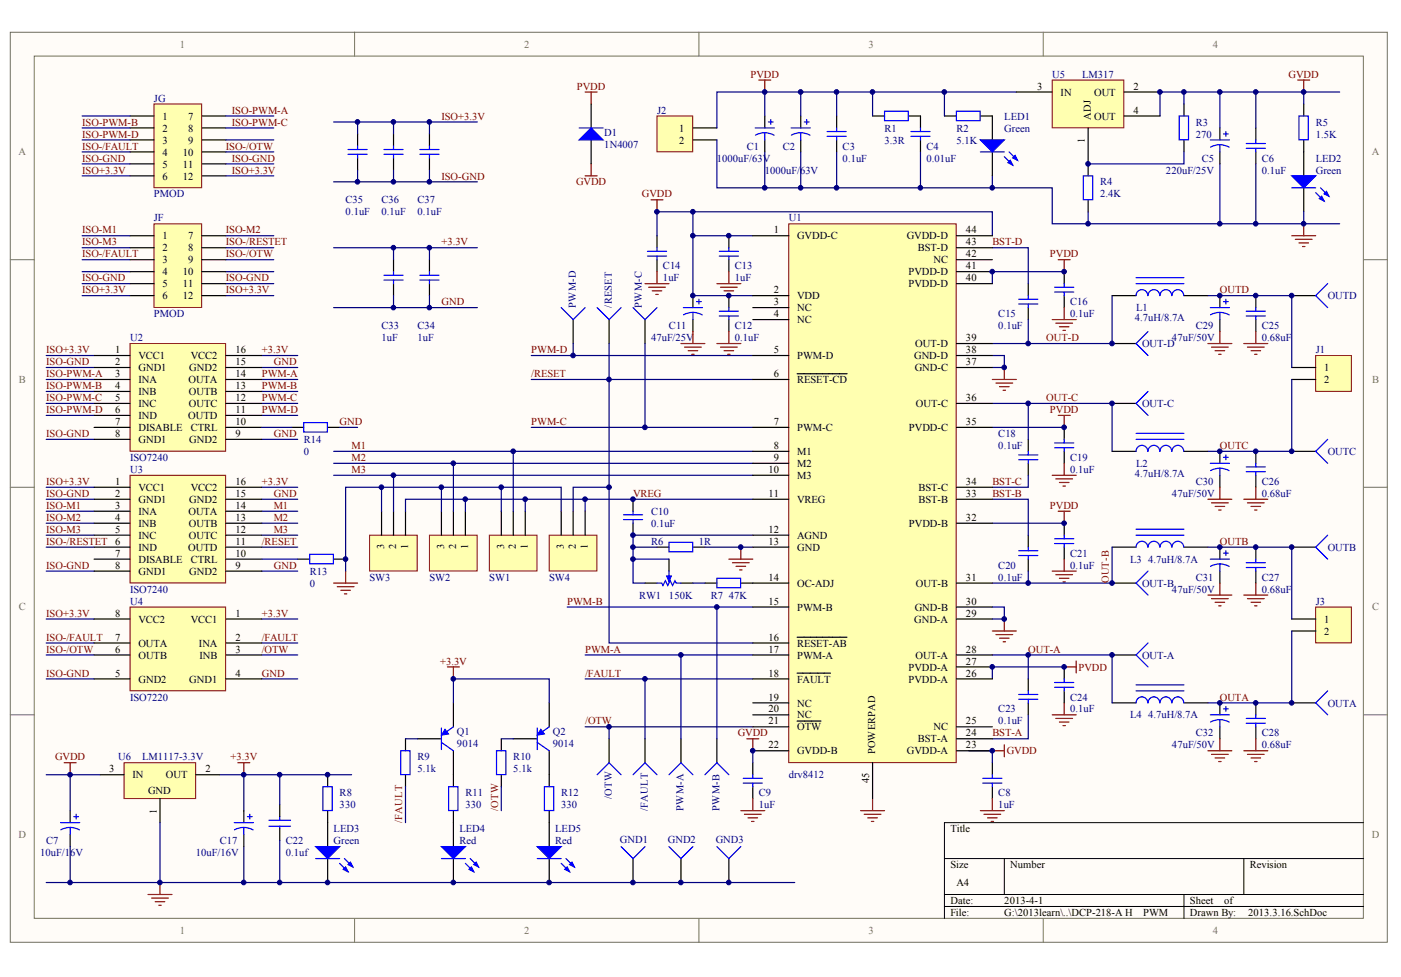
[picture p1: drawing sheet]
<svg xmlns="http://www.w3.org/2000/svg" width="287mm" height="200mm" viewBox="0 0 287 200" stroke-linecap="round" stroke-linejoin="round" font-family="sans-serif">
<defs><g id="words">
<g font-size="2.2" fill="#716f64">
<text x="36.8" y="9.8">1</text>
<text x="107.3" y="9.8">2</text>
<text x="177.8" y="9.8">3</text>
<text x="248.3" y="9.8">4</text>
<text x="3.8" y="31.8">A</text>
<text x="280.8" y="31.8">A</text>
<text x="3.8" y="78.4">B</text>
<text x="280.9" y="78.4">B</text>
<text x="3.8" y="125">C</text>
<text x="280.9" y="125">C</text>
<text x="3.8" y="171.6">D</text>
<text x="280.8" y="171.6">D</text>
<text x="36.8" y="191.2">1</text>
<text x="107.3" y="191.2">2</text>
<text x="177.8" y="191.2">3</text>
<text x="248.3" y="191.2">4</text>
</g>
<g font-size="2.2" fill="#800000">
<text x="153.6" y="15.9">PVDD</text>
<text x="263.8" y="15.9">GVDD</text>
<text x="47.5" y="23.3">ISO-PWM-A</text>
<text x="118.1" y="18.4">PVDD</text>
<text x="16.8" y="25.7">ISO-PWM-B</text>
<text x="16.8" y="28.2">ISO-PWM-D</text>
<text x="47.5" y="25.7">ISO-PWM-C</text>
<text x="90.4" y="24.5">ISO+3.3V</text>
<text x="16.8" y="35.5">ISO+3.3V</text>
<text x="16.8" y="33.1">ISO-GND</text>
<text x="16.8" y="30.6">ISO-/FAULT</text>
<text x="46.2" y="30.6">ISO-/OTW</text>
<text x="47.5" y="35.5">ISO+3.3V</text>
<text x="47.5" y="33.1">ISO-GND</text>
<text x="90.4" y="36.7">ISO-GND</text>
<text x="117.9" y="37.9">GVDD</text>
<text x="131.4" y="40.4">GVDD</text>
<text x="16.8" y="47.8">ISO-M1</text>
<text x="46.2" y="47.8">ISO-M2</text>
<text x="16.8" y="52.7">ISO-/FAULT</text>
<text x="16.8" y="50.2">ISO-M3</text>
<text x="46.2" y="52.7">ISO-/OTW</text>
<text x="46.2" y="50.2">ISO-/RESTET</text>
<text x="90.4" y="50.2">+3.3V</text>
<text x="203.1" y="50.2">BST-D</text>
<text x="214.9" y="52.7">PVDD</text>
<text x="16.8" y="57.6">ISO-GND</text>
<text x="46.2" y="57.6">ISO-GND</text>
<text x="16.8" y="60">ISO+3.3V</text>
<text x="46.2" y="60">ISO+3.3V</text>
<text x="90.4" y="62.5">GND</text>
<text x="249.7" y="60">OUTD</text>
<text x="214.2" y="69.9">OUT-D</text>
<text x="9.5" y="77.2">ISO-PWM-A</text>
<text x="9.5" y="74.8">ISO-GND</text>
<text x="9.5" y="72.3">ISO+3.3V</text>
<text x="53.6" y="77.2">PWM-A</text>
<text x="53.6" y="72.3">+3.3V</text>
<text x="56" y="74.8">GND</text>
<text x="108.8" y="72.3">PWM-D</text>
<text x="108.8" y="77.2">/RESET</text>
<text x="9.5" y="79.7">ISO-PWM-B</text>
<text x="9.5" y="82.1">ISO-PWM-C</text>
<text x="53.6" y="79.7">PWM-B</text>
<text x="53.6" y="82.1">PWM-C</text>
<text x="214.2" y="82.1">OUT-C</text>
<text x="9.5" y="84.6">ISO-PWM-D</text>
<text x="9.5" y="89.5">ISO-GND</text>
<text x="53.6" y="84.6">PWM-D</text>
<text x="56" y="89.5">GND</text>
<text x="69.5" y="87">GND</text>
<text x="108.8" y="87">PWM-C</text>
<text x="214.9" y="84.6">PVDD</text>
<text x="72" y="91.9">M1</text>
<text x="72" y="94.4">M2</text>
<text x="249.7" y="91.9">OUTC</text>
<text x="9.5" y="99.3">ISO+3.3V</text>
<text x="9.5" y="101.7">ISO-GND</text>
<text x="53.6" y="99.3">+3.3V</text>
<text x="56" y="101.7">GND</text>
<text x="72" y="96.8">M3</text>
<text x="129.6" y="101.7">VREG</text>
<text x="203.1" y="99.3">BST-C</text>
<text x="203.1" y="101.7">BST-B</text>
<text x="9.5" y="104.2">ISO-M1</text>
<text x="9.5" y="106.6">ISO-M2</text>
<text x="56" y="104.2">M1</text>
<text x="56" y="106.6">M2</text>
<text x="214.9" y="104.2">PVDD</text>
<text x="9.5" y="109.1">ISO-M3</text>
<text x="9.5" y="111.5">ISO-/RESTET 6</text>
<text x="53.6" y="111.5">/RESET</text>
<text x="56" y="109.1">M3</text>
<text x="249.7" y="111.5">OUTB</text>
<text x="9.5" y="116.4">ISO-GND</text>
<text x="56" y="116.4">GND</text>
<text x="116.1" y="123.8">PWM-B</text>
<text x="9.5" y="126.3">ISO+3.3V</text>
<text x="9.5" y="131.2">ISO-/FAULT</text>
<text x="53.6" y="131.2">/FAULT</text>
<text x="53.6" y="126.3">+3.3V</text>
<text x="9.5" y="133.6">ISO-/OTW</text>
<text x="53.6" y="133.6">/OTW</text>
<text x="90.1" y="136.1">+3.3V</text>
<text x="119.8" y="133.6">PWM-A</text>
<text x="210.5" y="133.6">OUT-A</text>
<text x="220.8" y="137.3">PVDD</text>
<text x="9.5" y="138.5">ISO-GND</text>
<text x="53.6" y="138.5">GND</text>
<text x="119.8" y="138.5">/FAULT</text>
<text x="249.7" y="143.4">OUTA</text>
<text x="119.8" y="148.3">/OTW</text>
<text x="11.3" y="155.7">GVDD</text>
<text x="47.2" y="155.7">+3.3V</text>
<text x="151" y="150.8">GVDD</text>
<text x="203.1" y="150.8">BST-A</text>
<text x="206.1" y="154.5">GVDD</text>
</g>
<g font-size="2.2" fill="#000080">
<text x="215.4" y="15.9">U5</text>
<text x="221.5" y="15.9">LM317</text>
<text x="31.5" y="20.8">JG</text>
<text x="134.5" y="23.3">J2</text>
<text x="123.7" y="27.9">D1</text>
<text x="181.1" y="29.4">3.3R</text>
<text x="181.1" y="26.9">R1</text>
<text x="195.8" y="29.4">5.1K</text>
<text x="195.8" y="26.9">R2</text>
<text x="205.6" y="26.9">Green</text>
<text x="205.6" y="24.5">LED1</text>
<text x="244.8" y="28.2">270</text>
<text x="244.8" y="25.7">R3</text>
<text x="269.3" y="28.2">1.5K</text>
<text x="269.3" y="25.7">R5</text>
<text x="123.7" y="30.4">1N4007</text>
<text x="146.8" y="33.1">1000uF/63V</text>
<text x="152.9" y="30.6">C1</text>
<text x="156.6" y="35.5">1000uF/63V</text>
<text x="160.2" y="30.6">C2</text>
<text x="172.5" y="33.1">0.1uF</text>
<text x="172.5" y="30.6">C3</text>
<text x="189.7" y="33.1">0.01uF</text>
<text x="189.7" y="30.6">C4</text>
<text x="238.7" y="35.5">220uF/25V</text>
<text x="246.1" y="33.1">C5</text>
<text x="258.3" y="35.5">0.1uF</text>
<text x="258.3" y="33.1">C6</text>
<text x="269.3" y="35.5">Green</text>
<text x="269.3" y="33.1">LED2</text>
<text x="31.5" y="40.4">PMOD</text>
<text x="70.8" y="41.7">C35</text>
<text x="78.1" y="41.7">C36</text>
<text x="85.5" y="41.7">C37</text>
<text x="225.2" y="40.4">2.4K</text>
<text x="225.2" y="38">R4</text>
<text x="31.5" y="45.3">JF</text>
<text x="70.8" y="44.1">0.1uF</text>
<text x="78.1" y="44.1">0.1uF</text>
<text x="85.5" y="44.1">0.1uF</text>
<text x="161.5" y="45.3">U1</text>
<text x="135.7" y="57.6">1uF</text>
<text x="135.7" y="55.1">C14</text>
<text x="150.4" y="57.6">1uF</text>
<text x="150.4" y="55.1">C13</text>
<text x="31.5" y="65">PMOD</text>
<text x="204.4" y="65">C15</text>
<text x="219.1" y="65">0.1uF</text>
<text x="219.1" y="62.5">C16</text>
<text x="232.3" y="65.7">4.7uH/8.7A</text>
<text x="232.6" y="63.7">L1</text>
<text x="271.8" y="61.3">OUTD</text>
<text x="26.6" y="69.9">U2</text>
<text x="78.1" y="69.9">1uF</text>
<text x="78.1" y="67.4">C33</text>
<text x="85.5" y="69.9">1uF</text>
<text x="85.5" y="67.4">C34</text>
<text x="133.3" y="69.9">47uF/25V</text>
<text x="137" y="67.4">C11</text>
<text x="150.4" y="69.9">0.1uF</text>
<text x="150.4" y="67.4">C12</text>
<text x="204.4" y="67.4">0.1uF</text>
<text x="233.8" y="71.1">OUT-D</text>
<text x="239.9" y="69.9">47uF/50V</text>
<text x="244.8" y="67.4">C29</text>
<text x="258.3" y="69.9">0.68uF</text>
<text x="258.3" y="67.4">C25</text>
<text x="269.3" y="72.3">J1</text>
<text x="233.8" y="83.3">OUT-C</text>
<text x="204.4" y="89.5">C18</text>
<text x="26.6" y="94.4">ISO7240</text>
<text x="62.2" y="93.2">0</text>
<text x="62.2" y="90.7">R14</text>
<text x="204.4" y="91.9">0.1uF</text>
<text x="219.1" y="94.4">C19</text>
<text x="232.6" y="95.6">L2</text>
<text x="271.8" y="93.2">OUTC</text>
<text x="26.6" y="96.8">U3</text>
<text x="219.1" y="96.8">0.1uF</text>
<text x="232.3" y="97.6">4.7uH/8.7A</text>
<text x="239.9" y="101.7">47uF/50V</text>
<text x="244.8" y="99.3">C30</text>
<text x="258.3" y="101.7">0.68uF</text>
<text x="258.3" y="99.3">C26</text>
<text x="133.3" y="107.9">0.1uF</text>
<text x="133.3" y="105.4">C10</text>
<text x="133.3" y="111.5">R6</text>
<text x="143.1" y="111.5">1R</text>
<text x="219.1" y="114">C21</text>
<text x="271.8" y="112.8">OUTB</text>
<text x="63.4" y="117.7">R13</text>
<text x="75.7" y="118.9">SW3</text>
<text x="87.9" y="118.9">SW2</text>
<text x="100.2" y="118.9">SW1</text>
<text x="112.4" y="118.9">SW4</text>
<text x="204.4" y="118.9">0.1uF</text>
<text x="204.4" y="116.4">C20</text>
<text x="219.1" y="116.4">0.1uF</text>
<text x="231.3" y="115.2">L3</text>
<text x="235" y="115.2">4.7uH/8.7A</text>
<text x="244.8" y="118.9">C31</text>
<text x="258.3" y="118.9">C27</text>
<text x="26.6" y="121.4">ISO7240</text>
<text x="26.6" y="123.8">U4</text>
<text x="63.4" y="120.1">0</text>
<text x="130.8" y="122.6">RW1</text>
<text x="137" y="122.6">150K</text>
<text x="145.5" y="122.6">R7</text>
<text x="149.2" y="122.6">47K</text>
<text x="233.8" y="120.1">OUT-B</text>
<text x="239.9" y="121.4">47uF/50V</text>
<text x="258.3" y="121.4">0.68uF</text>
<text x="269.3" y="123.8">J3</text>
<text x="233.8" y="134.8">OUT-A</text>
<text x="26.6" y="143.4">ISO7220</text>
<text x="219.1" y="143.4">C24</text>
<text x="204.4" y="148.3">0.1uF</text>
<text x="204.4" y="145.9">C23</text>
<text x="219.1" y="145.9">0.1uF</text>
<text x="231.3" y="147.1">L4</text>
<text x="235" y="147.1">4.7uH/8.7A</text>
<text x="271.8" y="144.6">OUTA</text>
<text x="24.2" y="155.7">U6</text>
<text x="29.1" y="155.7">LM1117-3.3V</text>
<text x="85.5" y="155.7">R9</text>
<text x="93.6" y="150.5">Q1</text>
<text x="93.6" y="153">9014</text>
<text x="105.1" y="155.7">R10</text>
<text x="113.2" y="150.5">Q2</text>
<text x="113.2" y="153">9014</text>
<text x="239.9" y="153.2">47uF/50V</text>
<text x="244.8" y="150.8">C32</text>
<text x="258.3" y="153.2">0.68uF</text>
<text x="258.3" y="150.8">C28</text>
<text x="85.5" y="158.1">5.1k</text>
<text x="105.1" y="158.1">5.1k</text>
<text x="161.5" y="159.4">drv8412</text>
<text x="69.5" y="165.5">330</text>
<text x="69.5" y="163">R8</text>
<text x="95.3" y="165.5">330</text>
<text x="95.3" y="163">R11</text>
<text x="114.9" y="165.5">330</text>
<text x="114.9" y="163">R12</text>
<text x="155.3" y="165.5">1uF</text>
<text x="155.3" y="163">C9</text>
<text x="204.4" y="165.5">1uF</text>
<text x="204.4" y="163">C8</text>
<text x="9.5" y="172.8">C7</text>
<text x="45" y="172.8">C17</text>
<text x="58.5" y="172.8">C22</text>
<text x="68.3" y="172.8">Green</text>
<text x="68.3" y="170.4">LED3</text>
<text x="94" y="172.8">Red</text>
<text x="94" y="170.4">LED4</text>
<text x="113.7" y="172.8">Red</text>
<text x="113.7" y="170.4">LED5</text>
<text x="126.9" y="172.6">GND1</text>
<text x="136.7" y="172.6">GND2</text>
<text x="146.5" y="172.6">GND3</text>
<text x="8.2" y="175.3">10uF/16V</text>
<text x="40.1" y="175.3">10uF/16V</text>
<text x="58.5" y="175.3">0.1uf</text>
</g>
<g font-size="2.2">
<text x="212.3" y="18.4">3</text>
<text x="217.1" y="19.6">IN</text>
<text x="224" y="19.6">OUT</text>
<text x="232.1" y="18.4">2</text>
<text x="232.1" y="23.3">4</text>
<text x="33.2" y="24.5">1</text>
<text x="33.2" y="26.9">2</text>
<text x="33.2" y="29.4">3</text>
<text x="38.5" y="24.5">7</text>
<text x="38.5" y="26.9">8</text>
<text x="38.5" y="29.4">9</text>
<text x="139" y="29.4">2</text>
<text x="139" y="26.9">1</text>
<text x="224" y="24.5">OUT</text>
<text x="33.2" y="31.8">4</text>
<text x="33.2" y="34.3">5</text>
<text x="37.4" y="31.8">10</text>
<text x="37.4" y="34.3">11</text>
<text x="33.2" y="36.7">6</text>
<text x="37.4" y="36.7">12</text>
<text x="158.4" y="47.8">1</text>
<text x="197.8" y="47.8">44</text>
<text x="33.2" y="49">1</text>
<text x="33.2" y="51.5">2</text>
<text x="33.2" y="53.9">3</text>
<text x="38.5" y="49">7</text>
<text x="38.5" y="51.5">8</text>
<text x="38.5" y="53.9">9</text>
<text x="163.2" y="49">GVDD-C</text>
<text x="185.6" y="49">GVDD-D</text>
<text x="187.9" y="51.5">BST-D</text>
<text x="191.1" y="53.9">NC</text>
<text x="197.8" y="52.7">42</text>
<text x="197.8" y="50.2">43</text>
<text x="33.2" y="56.4">4</text>
<text x="33.2" y="58.8">5</text>
<text x="37.4" y="56.4">10</text>
<text x="37.4" y="58.8">11</text>
<text x="186" y="58.8">PVDD-D</text>
<text x="186" y="56.4">PVDD-D</text>
<text x="197.8" y="57.6">40</text>
<text x="197.8" y="55.1">41</text>
<text x="33.2" y="61.3">6</text>
<text x="37.4" y="61.3">12</text>
<text x="158.4" y="60">2</text>
<text x="158.4" y="62.5">3</text>
<text x="158.4" y="65">4</text>
<text x="163.2" y="61.3">VDD</text>
<text x="163.2" y="63.7">NC</text>
<text x="163.2" y="66.2">NC</text>
<text x="187.4" y="71.1">OUT-D</text>
<text x="197.8" y="69.9">39</text>
<text x="23.6" y="72.3">1</text>
<text x="23.6" y="74.8">2</text>
<text x="23.6" y="77.2">3</text>
<text x="28.3" y="73.5">VCC1</text>
<text x="28.3" y="76">GND1</text>
<text x="38.8" y="76">GND2</text>
<text x="39.1" y="73.5">VCC2</text>
<text x="48.2" y="77.2">14</text>
<text x="48.2" y="74.8">15</text>
<text x="48.2" y="72.3">16</text>
<text x="158.4" y="72.3">5</text>
<text x="158.4" y="77.2">6</text>
<text x="163.2" y="73.5">PWM-D</text>
<text x="187.1" y="73.5">GND-D</text>
<text x="187.3" y="76">GND-C</text>
<text x="197.8" y="74.8">37</text>
<text x="197.8" y="72.3">38</text>
<text x="271.1" y="76">1</text>
<text x="23.6" y="79.7">4</text>
<text x="23.6" y="82.1">5</text>
<text x="28.3" y="78.4">INA</text>
<text x="28.3" y="80.9">INB</text>
<text x="28.3" y="83.3">INC</text>
<text x="38.6" y="78.4">OUTA</text>
<text x="38.7" y="83.3">OUTC</text>
<text x="38.7" y="80.9">OUTB</text>
<text x="48.2" y="82.1">12</text>
<text x="48.2" y="79.7">13</text>
<text x="163.2" y="78.4">RESET-CD</text>
<text x="187.5" y="83.3">OUT-C</text>
<text x="197.8" y="82.1">36</text>
<text x="271.1" y="78.4">2</text>
<text x="23.6" y="84.6">6</text>
<text x="23.6" y="87">7</text>
<text x="23.6" y="89.5">8</text>
<text x="28.3" y="85.8">IND</text>
<text x="28.3" y="88.2">DISABLE</text>
<text x="38.5" y="85.8">OUTD</text>
<text x="39.1" y="88.2">CTRL</text>
<text x="48.2" y="89.5">9</text>
<text x="48.2" y="87">10</text>
<text x="48.2" y="84.6">11</text>
<text x="158.4" y="87">7</text>
<text x="163.2" y="88.2">PWM-C</text>
<text x="186.1" y="88.2">PVDD-C</text>
<text x="197.8" y="87">35</text>
<text x="28.3" y="90.7">GND1</text>
<text x="38.8" y="90.7">GND2</text>
<text x="158.4" y="91.9">8</text>
<text x="158.4" y="94.4">9</text>
<text x="163.2" y="93.2">M1</text>
<text x="163.2" y="95.6">M2</text>
<text x="23.6" y="99.3">1</text>
<text x="23.6" y="101.7">2</text>
<text x="28.3" y="100.5">VCC1</text>
<text x="39.1" y="100.5">VCC2</text>
<text x="48.2" y="101.7">15</text>
<text x="48.2" y="99.3">16</text>
<text x="157.3" y="96.8">10</text>
<text x="157.3" y="101.7">11</text>
<text x="163.2" y="98.1">M3</text>
<text x="188" y="100.5">BST-C</text>
<text x="197.8" y="101.7">33</text>
<text x="197.8" y="99.3">34</text>
<text x="23.6" y="104.2">3</text>
<text x="23.6" y="106.6">4</text>
<text x="28.3" y="103">GND1</text>
<text x="28.3" y="105.4">INA</text>
<text x="28.3" y="107.9">INB</text>
<text x="38.6" y="105.4">OUTA</text>
<text x="38.7" y="107.9">OUTB</text>
<text x="38.8" y="103">GND2</text>
<text x="48.2" y="106.6">13</text>
<text x="48.2" y="104.2">14</text>
<text x="163.2" y="103">VREG</text>
<text x="186.1" y="107.9">PVDD-B</text>
<text x="188" y="103">BST-B</text>
<text x="197.8" y="106.6">32</text>
<text x="23.6" y="109.1">5</text>
<text x="23.6" y="114">7</text>
<text x="28.3" y="110.3">INC</text>
<text x="28.3" y="112.8">IND</text>
<text x="38.5" y="112.8">OUTD</text>
<text x="38.7" y="110.3">OUTC</text>
<text x="48.2" y="114">10</text>
<text x="48.2" y="111.5">11</text>
<text x="48.2" y="109.1">12</text>
<text x="157.3" y="109.1">12</text>
<text x="157.3" y="111.5">13</text>
<text x="163.2" y="110.3">AGND</text>
<text x="163.2" y="112.8">GND</text>
<text x="23.6" y="116.4">8</text>
<text x="28.3" y="115.2">DISABLE</text>
<text x="28.3" y="117.7">GND1</text>
<text x="38.8" y="117.7">GND2</text>
<text x="39.1" y="115.2">CTRL</text>
<text x="48.2" y="116.4">9</text>
<text x="157.3" y="118.9">14</text>
<text x="197.8" y="118.9">31</text>
<text x="157.3" y="123.8">15</text>
<text x="163.2" y="120.1">OC-ADJ</text>
<text x="163.2" y="125">PWM-B</text>
<text x="187.3" y="125">GND-B</text>
<text x="187.5" y="120.1">OUT-B</text>
<text x="197.8" y="123.8">30</text>
<text x="23.6" y="131.2">7</text>
<text x="23.6" y="126.3">8</text>
<text x="28.3" y="127.5">VCC2</text>
<text x="39.1" y="127.5">VCC1</text>
<text x="48.2" y="126.3">1</text>
<text x="48.2" y="131.2">2</text>
<text x="157.3" y="131.2">16</text>
<text x="187.2" y="127.5">GND-A</text>
<text x="197.8" y="126.3">29</text>
<text x="271.1" y="129.9">2</text>
<text x="271.1" y="127.5">1</text>
<text x="23.6" y="133.6">6</text>
<text x="28.3" y="134.8">OUTB</text>
<text x="28.3" y="132.4">OUTA</text>
<text x="40.7" y="132.4">INA</text>
<text x="40.8" y="134.8">INB</text>
<text x="48.2" y="133.6">3</text>
<text x="157.3" y="133.6">17</text>
<text x="163.2" y="132.4">RESET-AB</text>
<text x="163.2" y="134.8">PWM-A</text>
<text x="186" y="137.3">PVDD-A</text>
<text x="187.4" y="134.8">OUT-A</text>
<text x="197.8" y="136.1">27</text>
<text x="197.8" y="133.6">28</text>
<text x="23.6" y="138.5">5</text>
<text x="28.3" y="139.7">GND2</text>
<text x="38.8" y="139.7">GND1</text>
<text x="48.2" y="138.5">4</text>
<text x="157.3" y="138.5">18</text>
<text x="157.3" y="143.4">19</text>
<text x="163.2" y="139.7">FAULT</text>
<text x="186" y="139.7">PVDD-A</text>
<text x="197.8" y="138.5">26</text>
<text x="157.3" y="145.9">20</text>
<text x="157.3" y="148.3">21</text>
<text x="163.2" y="144.6">NC</text>
<text x="163.2" y="147.1">NC</text>
<text x="163.2" y="149.6">OTW</text>
<text x="191.1" y="149.6">NC</text>
<text x="197.8" y="148.3">25</text>
<text x="157.3" y="153.2">22</text>
<text x="163.2" y="154.5">GVDD-B</text>
<text x="185.7" y="154.5">GVDD-A</text>
<text x="187.9" y="152">BST-A</text>
<text x="197.8" y="153.2">23</text>
<text x="197.8" y="150.8">24</text>
<text x="22.3" y="158.1">3</text>
<text x="27.1" y="159.4">IN</text>
<text x="34" y="159.4">OUT</text>
<text x="42.1" y="158.1">2</text>
<text x="30.3" y="162.5">GND</text>
<text x="194.6" y="170.3">Title</text>
<text x="194.6" y="177.7">Size</text>
<text x="206.8" y="177.7">Number</text>
<text x="255.9" y="177.7">Revision</text>
<text x="194.6" y="185.1">Date:</text>
<text x="195.8" y="181.4">A4</text>
<text x="205.6" y="185.1">2013-4-1</text>
<text x="243.6" y="185.1">Sheet</text>
<text x="250.6" y="185.1">of</text>
<text x="194.6" y="187.5">File:</text>
<text x="205.6" y="187.5">G:\2013learn\..\DCP-218-A H</text>
<text x="234" y="187.5">PWM</text>
<text x="243.6" y="187.5">Drawn By:</text>
<text x="255.5" y="187.5">2013.3.16.SchDoc</text>
</g>
<g font-size="2.1">
<text x="222.1" y="29.3" transform="rotate(-90 222.1 29.3)">1</text>
<text x="223.3" y="24.5" transform="rotate(-90 223.3 24.5)">ADJ</text>
<text x="78.7" y="112.4" transform="rotate(-90 78.7 112.4)">3</text>
<text x="81.1" y="112.4" transform="rotate(-90 81.1 112.4)">2</text>
<text x="83.6" y="112.4" transform="rotate(-90 83.6 112.4)">1</text>
<text x="90.9" y="112.4" transform="rotate(-90 90.9 112.4)">3</text>
<text x="93.4" y="112.4" transform="rotate(-90 93.4 112.4)">2</text>
<text x="95.8" y="112.4" transform="rotate(-90 95.8 112.4)">1</text>
<text x="103.2" y="112.4" transform="rotate(-90 103.2 112.4)">3</text>
<text x="105.6" y="112.4" transform="rotate(-90 105.6 112.4)">2</text>
<text x="108.1" y="112.4" transform="rotate(-90 108.1 112.4)">1</text>
<text x="115.4" y="112.4" transform="rotate(-90 115.4 112.4)">3</text>
<text x="117.9" y="112.4" transform="rotate(-90 117.9 112.4)">2</text>
<text x="120.3" y="112.4" transform="rotate(-90 120.3 112.4)">1</text>
<text x="179.2" y="154.4" transform="rotate(-90 179.2 154.4)">POWERPAD</text>
<text x="178" y="160.3" transform="rotate(-90 178 160.3)">45</text>
<text x="32.1" y="166.6" transform="rotate(-90 32.1 166.6)">1</text>
</g>
<g font-size="2.1" fill="#000080">
<text x="117.9" y="63" transform="rotate(-90 117.9 63)">PWM-D</text>
<text x="125.2" y="63" transform="rotate(-90 125.2 63)">/RESET</text>
<text x="131.4" y="63" transform="rotate(-90 131.4 63)">PWM-C</text>
<text x="125.2" y="163.5" transform="rotate(-90 125.2 163.5)">/OTW</text>
<text x="132.6" y="166" transform="rotate(-90 132.6 166)">/FAULT</text>
<text x="140" y="166" transform="rotate(-90 140 166)">PWM-A</text>
<text x="147.3" y="166" transform="rotate(-90 147.3 166)">PWM-B</text>
</g>
<g font-size="2.1" fill="#800000">
<text x="227" y="119.4" transform="rotate(-90 227 119.4)">OUT-B</text>
<text x="102" y="166" transform="rotate(-90 102 166)">/OTW</text>
<text x="82.3" y="168.4" transform="rotate(-90 82.3 168.4)">/FAULT</text>
</g>
</g></defs>
<g fill="#fffcf8" stroke="#716f64" stroke-width=".2">
<path d="M2.1 6.6h281.9v186.3h-281.9z"/>
<path d="M7 11.5h272.1v176.5h-272.1z"/>
</g>
<path d="M72.6 6.6v4.9M143.1 6.6v4.9M213.6 6.6v4.9M2.1 53.2h4.9M279.2 53.2h4.9M2.1 99.8h4.9M279.2 99.8h4.9M2.1 146.4h4.9M279.2 146.4h4.9M72.6 188v4.9M143.1 188v4.9M213.6 188v4.9" fill="none" stroke="#716f64" stroke-width=".2"/>
<path d="M193.3 175.8h85.9M205.6 175.8v7.3M254.6 175.8v7.3M279.2 168.4h-85.9v19.6M193.3 183.1h85.9M193.3 185.6h85.9M242.4 183.1v4.9" fill="none" stroke="#000" stroke-width=".2"/>
<g fill="none" stroke="#000" stroke-width=".25">
<path d="M156.6 23.7v2.5M156.6 28.6v2.5M171.3 23.7v2.5M171.3 28.6v2.5M80.6 53.2v2.4M80.6 58.1v2.4M134.5 48.3v2.4M134.5 53.2v2.4M149.2 48.3v2.4M149.2 53.2v2.4M210.5 58.1v2.4M217.9 55.6v2.5"/>
<path d="M141.9 60.5v2.5M141.9 65.4v2.5M149.2 60.5v2.5M149.2 65.4v2.5M210.5 63v2.4M217.9 60.5v2.5M227.7 70.3h4.9M227.7 60.5h4.9M242.4 60.5h4.9M249.7 60.5v2.5M249.7 65.4v2.5M257.1 60.5v2.5"/>
<path d="M257.1 65.4v2.5M264.4 60.5h4.9M210.5 90v2.4M210.5 94.9v2.4M217.9 87.5v2.5M217.9 92.4v2.5M227.7 92.4h4.9M227.7 82.6h4.9M242.4 92.4h4.9M249.7 92.4v2.5M249.7 97.3v2.5M257.1 92.4v2.5"/>
<path d="M257.1 97.3v2.5M264.4 92.4h4.9M129.6 102.2v2.5M129.6 107.1v2.5M210.5 109.6v2.4M210.5 114.5v2.4M217.9 107.1v2.5M217.9 112v2.5M210.5 139v2.4M217.9 136.5v2.5M154.1 156.2v2.4M203.1 156.2v2.4"/>
<path d="M210.5 143.9v2.5M217.9 141.4v2.5M154.1 161.1v2.4M203.1 161.1v2.4"/>
</g>
<g fill="none" stroke="#00f" stroke-width=".25">
<path d="M154.6 26.2h3.9M156.6 27.2l1.1 .2 .8 .3M156.6 27.2l-1.2 .2-.7 .3M156.6 27.2v1.4M157.3 25h1M157.8 24.5v1M169.3 26.9h3.9M169.3 27.9h3.9M171.3 26.2v.7M171.3 27.9v.7M78.6 56.4h3.9M78.6 57.3h3.9"/>
<path d="M80.6 55.6v.8M80.6 57.3v.8M132.5 51.5h4M132.5 52.4h4M134.5 50.7v.8M134.5 52.4v.8M147.2 51.5h4M147.2 52.4h4M149.2 50.7v.8M149.2 52.4v.8M215.9 58.8h3.9M215.9 59.8h3.9"/>
<path d="M217.9 58.1v.7M217.9 59.8v.7M232.6 58.1h9.8M232.6 56.8h9.8M271.8 58.1l-2.5 2.4 2.5 2.5M139.9 63h3.9M141.9 64l1.1 .1 .8 .4M141.9 64h-.8l-1.2 .4M141.9 64v1.4M142.6 61.8h1M143.1 61.3v.9M147.2 63.7h4"/>
<path d="M147.2 64.7h4M149.2 63v.7M149.2 64.7v.7M208.5 61.3h4M208.5 62.2h4M210.5 60.5v.8M210.5 62.2v.8M235 60.5a1.2 1.2 0 0 0-1.2-1.2 1.2 1.2 0 0 0-1.2 1.2M235 67.9l-2.4 2.4 2.4 2.5M237.4 60.5a1.2 1.2 0 0 0-1.2-1.2 1.2 1.2 0 0 0-1.2 1.2M239.9 60.5a1.2 1.2 0 0 0-1.2-1.2 1.2 1.2 0 0 0-1.2 1.2M242.3 60.5a1.2 1.2 0 0 0-1.2-1.2 1.2 1.2 0 0 0-1.2 1.2"/>
<path d="M247.8 63h3.9M249.7 64h.8l1.1 .5M249.7 64h-.8l-1.1 .4M249.7 64v1.4M250.5 61.8h.9M251 61.3v.9M255.1 63.7h3.9M255.1 64.7h3.9M257.1 63v.7M257.1 64.7v.7M208.5 93.1h4M208.5 94.1h4"/>
<path d="M210.5 92.4v.7M210.5 94.1v.8M215.9 90.7h3.9M215.9 91.7h3.9M217.9 90v.7M217.9 91.7v.7M232.6 90h9.8M232.6 88.7h9.8M235 92.4a1.2 1.2 0 0 0-1.2-1.2 1.2 1.2 0 0 0-1.2 1.2M235 80.1l-2.4 2.5 2.4 2.4M237.4 92.4a1.2 1.2 0 0 0-1.2-1.2 1.2 1.2 0 0 0-1.2 1.2M239.9 92.4a1.2 1.2 0 0 0-1.2-1.2 1.2 1.2 0 0 0-1.2 1.2"/>
<path d="M242.3 92.4a1.2 1.2 0 0 0-1.2-1.2 1.2 1.2 0 0 0-1.2 1.2M247.8 94.9h3.9M249.7 95.9h.8l1.1 .5M249.7 95.9h-.8l-1.1 .4M249.7 95.8v1.5M250.5 93.6h.9M251 93.1v1M255.1 95.6h3.9M255.1 96.6h3.9M257.1 94.9v.7M257.1 96.6v.7M271.8 90l-2.5 2.4 2.5 2.5"/>
<path d="M127.6 105.4h4M127.6 106.4h4M129.6 104.7v.7M129.6 106.4v.7M208.5 112.8h4M208.5 113.7h4M210.5 112v.8M210.5 113.7v.8M215.9 110.3h3.9M215.9 111.3h3.9M217.9 109.6v.7M217.9 111.3v.7"/>
<path d="M215.9 139.7h3.9M217.9 139v.7M152.2 159.3h3.9M154.1 158.6v.7M201.2 159.3h3.9M203.1 158.6v.7M208.5 142.2h4M208.5 143.2h4M210.5 141.4v.8M210.5 143.2v.7M215.9 140.7h3.9M217.9 140.7v.7"/>
<path d="M152.2 160.3h3.9M154.1 160.3v.8M201.2 160.3h3.9M203.1 160.3v.8"/>
</g>
<g fill="none" stroke="#800000" stroke-width=".25">
<path d="M119.8 18.8h2.4M121 18.8v2.5M155.3 16.4h2.5M156.6 16.4v2.4M265.7 16.4h2.4M266.9 16.4v2.4M119.8 36h2.4M121 33.6v2.4M132 58.1h5M132.8 58.8h3.4M133.3 40.9h2.4M133.5 59.5h2"/>
<path d="M134.5 40.9v2.5M134.5 55.6v2.5M146.8 58.1h4.9M147.5 58.8h3.4M148.2 59.5h2M149.2 55.6v2.5M216.6 53.2h2.5M217.9 53.2v2.4M264.4 48.3h4.9M265.2 49h3.4M265.9 49.7h2M266.6 50.5h.5"/>
<path d="M266.9 45.8v2.5M134.3 60.3h.4M139.4 70.3h4.9M140.1 71.1h3.5M140.9 71.8h1.9M141.6 72.5h.5M141.9 67.9v2.4M146.8 70.3h4.9M147.5 71.1h3.4M148.2 71.8h2M149 72.5h.5M149 60.3h.5"/>
<path d="M149.2 67.9v2.4M203.1 77.7h5M203.9 78.4h3.4M204.6 79.2h2M205.4 79.9h.4M205.6 75.2v2.5M215.4 65.4h4.9M216.1 66.2h3.5M216.9 66.9h1.9M217.6 67.6h.5M217.9 63v2.4M215.4 97.3h4.9"/>
<path d="M216.1 98h3.5M216.9 98.8h1.9M217.6 99.5h.5M217.9 94.9v2.4M68.3 119.4h4.9M70.8 116.9v2.5M149.2 114.5h4.9M149.9 115.2h3.5M150.7 115.9h1.9M151.4 116.7h.5M151.7 112v2.5M215.4 116.9h4.9"/>
<path d="M216.1 117.7h3.5M216.9 118.4h1.9M217.6 119.1h.5M217.9 114.5v2.4M69 120.1h3.5M69.8 120.8h1.9M70.5 121.6h.5M203.1 129.2h5M203.9 129.9h3.4M204.6 130.7h2M205.4 131.4h.4M205.6 126.7v2.5"/>
<path d="M13.1 156.2h2.5M14.4 156.2v2.4M152.9 151.3h2.4M154.1 151.3v2.4M203.1 153.7h2.5M205.6 152.5v2.4M215.4 146.4h4.9M216.1 147.1h3.5M216.9 147.8h1.9M217.6 148.6h.5M217.9 143.9v2.5M176.2 166h4.9"/>
<path d="M176.9 166.7h3.4M177.6 167.4h2M178.4 168.2h.5M178.6 163.5v2.5"/>
</g>
<g fill="none" stroke="#000080" stroke-width=".25">
<path d="M141.9 48.3h12.2M203.1 50.7h7.4v7.4M203.1 48.3v-4.9h-61.2v17.1h12.2M217.9 55.6h-14.8v2.5M203.1 72.8h2.5v2.4h-2.5M210.5 65.4v4.9M203.1 87.5h14.8M210.5 97.3v2.5h-7.4M210.5 82.6v7.4M203.1 102.2h7.4v7.4M203.1 107.1h14.8M210.5 116.9v2.5"/>
<path d="M203.1 124.3h2.5v2.4h-2.5M210.5 134.1v4.9M217.9 136.5h-14.8v2.5M210.5 146.4v4.9h-7.4"/>
</g>
<path d="M269.3 72.8h7.4v7.3h-7.4z" fill="#ffffb0" stroke="#800000" stroke-width=".2"/>
<g fill="none" stroke="#000" stroke-width=".25">
<path d="M264.4 77.7h4.9M264.4 75.2h4.9M227.7 119.4h4.9M227.7 112h4.9M242.4 112h4.9M249.7 112v2.5M249.7 116.9v2.5M257.1 112v2.5M257.1 116.9v2.5M264.4 112h4.9M227.7 134.1h4.9M227.7 143.9h4.9"/>
<path d="M242.4 143.9h4.9M249.7 143.9v2.5M249.7 148.8v2.5M257.1 143.9v2.5M257.1 148.8v2.5M264.4 143.9h4.9"/>
</g>
<path d="M227.7 60.5v9.8h-24.6M247.3 60.5h17.1v14.7M264.4 77.7v14.7h-17.1M203.1 82.6h24.6v9.8" fill="none" stroke="#000080" stroke-width=".25"/>
<g fill="none" stroke="#800000" stroke-width=".25">
<path d="M247.3 70.3h4.9M248 71.1h3.4M248.8 71.8h1.9M249.5 72.5h.5M249.7 67.9v2.4M254.6 70.3h4.9M255.4 71.1h3.4M256.1 71.8h2M256.8 72.5h.5M257.1 67.9v2.4M249.7 99.8v2.4M257.1 99.8v2.4"/>
<path d="M247.3 102.2h4.9M248 102.9h3.4M248.8 103.7h1.9M249.5 104.4h.5M254.6 102.2h4.9M255.4 102.9h3.4M256.1 103.7h2M256.8 104.4h.5"/>
</g>
<g fill="none" stroke="#00f" stroke-width=".25">
<path d="M232.6 112a1.2 1.2 0 0 1 1.2-1.2 1.2 1.2 0 0 1 1.2 1.2M232.6 109.6h9.8M232.6 108.3h9.8M235 112a1.2 1.2 0 0 1 1.2-1.2 1.2 1.2 0 0 1 1.2 1.2M235 116.9l-2.4 2.5 2.4 2.4M237.5 112a1.2 1.2 0 0 1 1.2-1.2 1.2 1.2 0 0 1 1.2 1.2M239.9 112a1.2 1.2 0 0 1 1.2-1.2 1.2 1.2 0 0 1 1.2 1.2M247.8 114.5h3.9M249.7 115.5h.8l1.1 .5M249.7 115.5h-.8l-1.1 .4M249.7 115.5v1.4M250.5 113.2h.9"/>
<path d="M251 112.8v.9M255.1 115.2h3.9M255.1 116.2h3.9M257.1 114.5v.7M257.1 116.2v.7M271.8 109.6l-2.5 2.4 2.5 2.5M235 131.6l-2.4 2.5 2.4 2.4M232.6 141.4h9.8M232.6 140.2h9.8M235 143.9a1.2 1.2 0 0 0-1.2-1.2 1.2 1.2 0 0 0-1.2 1.2M237.4 143.9a1.2 1.2 0 0 0-1.2-1.2 1.2 1.2 0 0 0-1.2 1.2M239.9 143.9a1.2 1.2 0 0 0-1.2-1.2 1.2 1.2 0 0 0-1.2 1.2"/>
<path d="M242.3 143.9a1.2 1.2 0 0 0-1.2-1.2 1.2 1.2 0 0 0-1.2 1.2M247.8 146.4h3.9M249.7 147.3l.8 .1 1.1 .4M249.7 147.3l-.8 .1-1.1 .4M249.7 147.3v1.5M250.5 145.1h.9M251 144.6v1M255.1 147.1h3.9M255.1 148.1h3.9M257.1 146.4v.7M257.1 148.1v.7M271.8 141.4l-2.5 2.5 2.5 2.5"/>
</g>
<path d="M269.3 124.3h7.4v7.3h-7.4z" fill="#ffffb0" stroke="#800000" stroke-width=".2"/>
<path d="M134.5 112h2.5M141.9 112h2.4M144.3 119.4h2.5M151.7 119.4h2.4M264.4 129.2h4.9M264.4 126.7h4.9" fill="none" stroke="#000" stroke-width=".25"/>
<path d="M129.6 112h4.9M144.3 112h9.8M154.1 109.6h-24.5v9.8h2.4M227.7 112v7.4h-24.6M247.3 112h17.1v14.7M203.1 134.1h24.6v9.8M264.4 129.2v14.7h-17.1M154.1 153.7v2.5M198.2 153.7h4.9v2.5" fill="none" stroke="#000080" stroke-width=".25"/>
<g fill="none" stroke="#800000" stroke-width=".25">
<path d="M249.7 119.4v2.4M257.1 119.4v2.4M247.3 121.8h4.9M248 122.6h3.4M248.8 123.3h1.9M249.5 124h.5M254.6 121.8h4.9M255.4 122.6h3.4M256.1 123.3h2M256.8 124h.5M247.3 153.7h4.9M248 154.4h3.4"/>
<path d="M248.8 155.2h1.9M249.5 155.9h.5M249.7 151.3v2.4M254.6 153.7h4.9M255.4 154.4h3.4M256.1 155.2h2M256.8 155.9h.5M257.1 151.3v2.4M151.7 166h4.9M152.4 166.7h3.4M153.1 167.4h2M153.9 168.2h.5"/>
<path d="M154.1 163.5v2.5M200.7 166h4.9M201.4 166.7h3.5M202.2 167.4h1.9M202.9 168.2h.5M203.1 163.5v2.5"/>
</g>
<path d="M137 111h4.8v2h-4.8zM146.8 118.4h4.8v1.9h-4.8z" fill="none" stroke="#00f" stroke-width=".25"/>
<path d="M112.4 109.6h9.8v7.3h-9.8z" fill="#ffffb0" stroke="#800000" stroke-width=".2"/>
<path d="M114.9 104.7v4.9M117.3 104.7v4.9M119.8 104.7v4.9" fill="none" stroke="#000" stroke-width=".25"/>
<path d="M100.2 109.6h9.7v7.3h-9.7z" fill="#ffffb0" stroke="#800000" stroke-width=".2"/>
<path d="M102.6 104.7v4.9M105.1 104.7v4.9M107.5 104.7v4.9" fill="none" stroke="#000" stroke-width=".25"/>
<path d="M108.8 72.8h45.3M102.6 99.8v4.9M105.1 92.4v12.3M108.8 87.5h45.3M119.8 102.2v2.5M119.8 134.1h34.3M119.8 139h34.3" fill="none" stroke="#000080" stroke-width=".25"/>
<path d="M87.9 109.6h9.8v7.3h-9.8z" fill="#ffffb0" stroke="#800000" stroke-width=".2"/>
<path d="M90.4 104.7v4.9M92.8 104.7v4.9M95.3 104.7v4.9" fill="none" stroke="#000" stroke-width=".25"/>
<path d="M75.7 109.6h9.7v7.3h-9.7z" fill="#ffffb0" stroke="#800000" stroke-width=".2"/>
<g fill="none" stroke="#000" stroke-width=".25">
<path d="M117.3 65.4v4.9M124.7 65.4v4.9M132 65.4v4.9M78.1 104.7v4.9M80.6 104.7v4.9M83 104.7v4.9M132 119.4h2.5M137 114.5v2.4M139.4 119.4h2.5M124.7 151.3v4.9M132 151.3v4.9M139.4 151.3v4.9"/>
<path d="M146.8 151.3v4.9"/>
</g>
<g fill="none" stroke="#000080" stroke-width=".25">
<path d="M117.3 70.3v2.5M68.3 92.4h85.8M68.3 94.9h85.8M68.3 97.3h85.8M78.1 99.8v4.9M80.6 97.3v7.4M90.4 99.8v4.9M92.8 94.9v9.8M107.5 102.2v2.5M129.6 114.5h7.4M141.9 119.4h2.4M116.1 124.3h38"/>
<path d="M132 139v12.3M139.4 134.1v17.2M146.8 124.3v27"/>
</g>
<path d="M114.9 63l2.4 2.4 2.5-2.4M122.2 63l2.5 2.4 2.4-2.4M129.6 63l2.4 2.4 2.5-2.4M134.5 119.4h1l.2 .5 .5-1 .5 1 .5-1 .5 1 .5-1 .2 .5h1M137 116.9v1M122.2 158.6l2.5-2.4 2.4 2.4M129.6 158.6l2.4-2.4 2.5 2.4M137 158.6l2.4-2.4 2.5 2.4M144.3 158.6l2.5-2.4 2.4 2.4" fill="none" stroke="#00f" stroke-width=".25"/>
<path d="M136.5 117.9h.9l-.4 1.2z" fill="#00f" stroke="#00f" stroke-width=".2"/>
<path d="M31.5 45.8h9.8v17.2h-9.8z" fill="#ffffb0" stroke="#800000" stroke-width=".2"/>
<path d="M26.6 48.3h4.9M26.6 50.7h4.9M26.6 53.2h4.9M26.6 55.6h4.9M26.6 58.1h4.9M41.3 48.3h4.9M41.3 50.7h4.9M41.3 53.2h4.9M41.3 55.6h4.9M41.3 58.1h4.9M26.6 60.5h4.9M41.3 60.5h4.9" fill="none" stroke="#000" stroke-width=".25"/>
<path d="M16.8 58.1h9.8M46.2 58.1h9.8M16.8 60.5h9.8M46.2 60.5h9.8" fill="none" stroke="#000080" stroke-width=".25"/>
<path d="M31.5 21.3h9.8v17.1h-9.8z" fill="#ffffb0" stroke="#800000" stroke-width=".2"/>
<g fill="none" stroke="#000" stroke-width=".25">
<path d="M26.6 23.7h4.9M26.6 26.2h4.9M26.6 28.6h4.9M26.6 31.1h4.9M26.6 33.6h4.9M26.6 36h4.9M41.3 23.7h4.9M41.3 26.2h4.9M41.3 28.6h4.9M41.3 31.1h4.9M41.3 33.6h4.9M41.3 36h4.9"/>
<path d="M73.2 27.4v2.5M73.2 32.3v2.5M80.6 27.4v2.5M80.6 32.3v2.5M87.9 27.4v2.5M87.9 32.3v2.5M87.9 53.2v2.4M87.9 58.1v2.4"/>
</g>
<g fill="none" stroke="#000080" stroke-width=".25">
<path d="M16.8 33.6h9.8M16.8 36h9.8M16.8 26.2h9.8M16.8 31.1h9.8M16.8 23.7h9.8M16.8 28.6h9.8M46.2 33.6h9.8M46.2 36h9.8M46.2 26.2h9.8M46.2 31.1h9.8M46.2 23.7h9.8M46.2 28.6h9.8"/>
<path d="M68.3 25h29.4M68.3 37.2h29.4M73.2 25v2.4M73.2 34.8v2.4M80.6 25v2.4M80.6 34.8v2.4M87.9 25v2.4M87.9 34.8v2.4M16.8 55.6h9.8M16.8 53.2h9.8M16.8 50.7h9.8M16.8 48.3h9.8"/>
<path d="M46.2 55.6h9.8M46.2 53.2h9.8M46.2 50.7h9.8M46.2 48.3h9.8M80.6 50.7v2.5M87.9 50.7v2.5M141.9 43.4h-7.4v4.9M9.5 72.8h9.8M9.5 75.2h9.8M9.5 77.7h9.8M53.6 72.8h7.3M53.6 75.2h7.3"/>
<path d="M53.6 77.7h7.3M80.6 60.5v2.5M87.9 60.5v2.5M124.7 70.3v7.4h29.4M132 70.3v17.2M9.5 80.1h9.8M9.5 82.6h9.8M9.5 85h9.8M9.5 99.8h9.8M9.5 90h9.8M53.6 80.1h7.3M53.6 82.6h7.3"/>
<path d="M53.6 85h7.3M53.6 99.8h7.3M53.6 90h7.3M9.5 102.2h9.8M9.5 104.7h9.8M9.5 107.1h9.8M9.5 109.6h9.8M9.5 112h9.8M9.5 116.9h9.8M53.6 102.2h7.3M53.6 104.7h7.3M53.6 107.1h7.3"/>
<path d="M53.6 109.6h7.3M53.6 112h7.3M53.6 116.9h7.3M95.3 102.2v2.5M9.5 126.7h9.8M9.5 131.6h9.8M9.5 134.1h9.8M9.5 139h9.8M53.6 126.7h7.3M53.6 131.6h7.3M53.6 134.1h7.3M53.6 139h7.3"/>
<path d="M119.8 148.8h4.9M154.1 148.8h-29.4v2.5"/>
</g>
<g fill="none" stroke="#00f" stroke-width=".25">
<path d="M71.2 30.6h4M71.2 31.6h4M73.2 29.9v.7M73.2 31.6v.7M78.6 30.6h3.9M78.6 31.6h3.9M80.6 29.9v.7M80.6 31.6v.7M86 30.6h3.9M86 31.6h3.9M87.9 29.9v.7M87.9 31.6v.7"/>
<path d="M86 56.4h3.9M86 57.3h3.9M87.9 55.6v.8M87.9 57.3v.8"/>
</g>
<path d="M134.5 23.7h7.3v7.4h-7.3z" fill="#ffffb0" stroke="#800000" stroke-width=".2"/>
<g fill="none" stroke="#000" stroke-width=".25">
<path d="M121 21.3v4.9M121 28.6v5M141.9 28.6h4.9M141.9 26.2h4.9M178.6 23.7h2.5M186 23.7h2.4v2.5M188.4 28.6v2.5M193.3 23.7h2.5M200.7 23.7h2.4v4.9M203.1 31.1v4.9M222.8 33.6v2.4M242.4 21.3v2.4"/>
<path d="M242.4 28.6v2.5M249.7 26.2v2.4M249.7 31.1v2.5M257.1 26.2v2.4M257.1 31.1v2.5M266.9 21.3v2.4M266.9 28.6v7.4M266.9 38.5v4.9M222.8 40.9v2.5"/>
</g>
<g fill="none" stroke="#00f" stroke-width=".25">
<path d="M118.6 26.2h4.9M181.1 22.8h4.8v1.9h-4.8zM186.5 26.9h3.9M186.5 27.9h3.9M188.4 26.2v.7M188.4 27.9v.7M195.8 22.8h4.8v1.9h-4.8zM200.7 31.1h4.9M205.6 32.1l1.7 1.7M206.6 31.1l1.7 1.7M221.8 36h1.9v4.9h-1.9zM241.4 23.7h1.9v4.9h-1.9z"/>
<path d="M247.8 28.6h3.9M249.7 29.6l.8 .1 1.1 .4M249.7 29.6l-1.1 .2-.8 .3M249.7 29.6v1.5M250.5 27.4h.9M251 26.9v1M255.1 29.4h3.9M255.1 30.4h3.9M257.1 28.6v.8M257.1 30.4v.7M264.4 38.5h4.9M265.9 23.7h1.9v4.9h-1.9z"/>
<path d="M269.3 39.4l1.8 1.8M270.3 38.5l1.7 1.7"/>
</g>
<g fill="#00f" stroke="#00f" stroke-width=".25">
<path d="M200.7 28.6h4.9l-2.5 2.5z"/>
<path d="M206.8 32.8l.5 1-1-.5z"/>
<path d="M207.8 31.8l.5 1-1-.5z"/>
<path d="M264.4 36h4.9l-2.4 2.5z"/>
<path d="M270.6 40.2l.5 1-1-.5z"/>
<path d="M271.6 39.2l.4 1-.9-.5z"/>
<path d="M121 26.2l2.5 2.4h-4.9z"/>
</g>
<g fill="none" stroke="#000080" stroke-width=".25">
<path d="M156.6 18.8v4.9M171.3 18.8v4.9M208.1 18.8h-61.3v7.4M249.7 18.8v7.4M257.1 18.8v7.4M266.9 18.8v2.5M274.2 18.8h-36.7v4.9M146.8 28.6v9.9h56.3v-2.5M156.6 31.1v7.4M171.3 31.1v7.4M188.4 31.1v7.4M203.1 38.5h12.3v7.3h58.8"/>
<path d="M242.4 31.1v2.5h-19.6M249.7 33.6v12.2M257.1 33.6v12.2M222.8 43.4v2.4M266.9 43.4v2.4"/>
</g>
<path d="M25.4 156.2h14.7v7.3h-14.7z" fill="#ffffb0" stroke="#800000" stroke-width=".2"/>
<g fill="none" stroke="#000" stroke-width=".25">
<path d="M20.5 158.6h4.9M40.1 158.6h4.9M67.1 158.6v2.5M83 151.3v2.4M83 158.6v2.5M85.5 151.3h4.9M92.8 143.9v4.9M92.8 153.7v7.4M102.6 151.3v2.4M102.6 158.6v2.5M105.1 151.3h4.9M112.4 143.9v4.9"/>
<path d="M112.4 153.7v7.4M14.4 166v2.4M14.4 170.9v2.4M32.8 163.5v4.9M49.9 166v2.4M49.9 170.9v2.4M57.3 164.7v2.5M57.3 169.6v2.5M67.1 166v7.3M67.1 175.8v4.9M92.8 166v7.3M92.8 175.8v4.9"/>
<path d="M112.4 166v7.3M112.4 175.8v4.9"/>
</g>
<g fill="none" stroke="#000080" stroke-width=".25">
<path d="M108.8 77.7h15.9v53.9h29.4M124.7 99.8h-7.4v4.9M154.1 102.2h-71.1v2.5M9.5 158.6h4.9M20.5 158.6h-6.1v7.4M45 158.6h4.9v7.4M49.9 158.6h7.4v6.1M57.3 158.6h14.7M83 151.3h2.5M92.8 143.9v-4.9h19.6v4.9M102.6 151.3h2.5M32.8 168.4v12.3h17.1v-7.4"/>
<path d="M57.3 172.1v8.6h-7.4M83 161.1v7.3M102.6 161.1v4.9M9.5 180.7h4.9"/>
</g>
<g fill="none" stroke="#800000" stroke-width=".25">
<path d="M216.6 85h2.5M217.9 85v2.5M216.6 104.7h2.5M217.9 104.7v2.4M91.6 136.5h2.4M92.8 136.5v2.5M217.9 136.5h2.4M220.3 135.3v2.5M48.7 156.2h2.4M49.9 156.2v2.4M30.3 183.1h4.9M31 183.9h3.5"/>
<path d="M31.8 184.6h1.9M32.5 185.3h.5M32.8 180.7v2.4"/>
</g>
<g fill="none" stroke="#00f" stroke-width=".25">
<path d="M82 153.7h1.9v4.9h-1.9zM90.4 149v4.5M90.4 152l2.4 1.7M92.8 148.8l-1.7 1.2M101.6 153.7h2v4.9h-2zM110 149v4.5M110 152l2.4 1.7M112.4 148.8l-1.7 1.2M12.4 168.4h3.9M14.4 169.4l.8 .1 1.1 .4M14.4 169.4l-.8 .1-1.1 .4M14.4 169.4v1.5"/>
<path d="M15.1 167.2h1M15.6 166.7v1M48 168.4h3.9M49.9 169.4l.8 .1 1.1 .4M49.9 169.4l-.8 .1-1.1 .4M49.9 169.4v1.5M50.6 167.2h1M51.1 166.7v1M55.1 167.9h4.4M55.1 169.2h4.4M57.3 167.2v.7M57.3 169.2v.4"/>
<path d="M64.6 175.8h4.9M66.1 161.1h1.9v4.8h-1.9zM69.5 176.8l1.7 1.7M70.5 175.8l1.7 1.7M90.4 175.8h4.9M91.8 161.1h2v4.8h-2zM95.3 176.8l1.7 1.7M96.3 175.8l1.7 1.7M110 175.8h4.9M111.5 161.1h1.9v4.8h-1.9zM114.9 176.8l1.7 1.7M115.9 175.8l1.7 1.7"/>
</g>
<g fill="#00f" stroke="#00f" stroke-width=".25">
<path d="M64.6 173.3h4.9l-2.4 2.5z"/>
<path d="M70.8 177.5l.4 1-.9-.5z"/>
<path d="M71.7 176.5l.5 1-1-.5z"/>
<path d="M90.4 173.3h4.9l-2.5 2.5z"/>
<path d="M96.5 177.5l.5 1-1-.5z"/>
<path d="M97.5 176.5l.5 1-1-.5z"/>
<path d="M110 173.3h4.9l-2.5 2.5z"/>
<path d="M116.1 177.5l.5 1-1-.5z"/>
<path d="M117.1 176.5l.5 1-1-.5z"/>
</g>
<g fill="#00f" stroke="#00f" stroke-width=".2">
<path d="M91.1 149.3l.7 1-1.4 .2z"/>
<path d="M110.7 149.3l.8 1-1.5 .2z"/>
</g>
<path d="M161.5 45.8h34.2v110.3h-34.2z" fill="#ffffb0" stroke="#800000" stroke-width=".2"/>
<g fill="none" stroke="#000" stroke-width=".25">
<path d="M154.1 48.3h7.4M195.8 48.3h7.3M195.8 58.1h7.3M195.8 55.6h7.3M195.8 53.2h7.3M195.8 50.7h7.3M154.1 60.5h7.4M154.1 63h7.4M154.1 65.4h7.4M154.1 72.8h7.4M154.1 77.7h7.4M163.2 76.5h10.2"/>
<path d="M195.8 72.8h7.3M195.8 75.2h7.3M195.8 70.3h7.3M154.1 87.5h7.4M154.1 92.4h7.4M154.1 94.9h7.4M154.1 97.3h7.4M195.8 87.5h7.3M195.8 99.8h7.3M195.8 82.6h7.3M154.1 102.2h7.4M154.1 109.6h7.4"/>
<path d="M154.1 112h7.4M154.1 119.4h7.4M195.8 102.2h7.3M195.8 119.4h7.3M195.8 107.1h7.3M154.1 124.3h7.4M154.1 131.6h7.4M154.1 134.1h7.4M154.1 139h7.4M163.2 130.5h10.2M163.2 137.8h6.8M195.8 124.3h7.3"/>
<path d="M195.8 134.1h7.3M195.8 139h7.3M195.8 136.5h7.3M195.8 126.7h7.3M154.1 143.9h7.4M154.1 146.4h7.4M154.1 148.8h7.4M154.1 153.7h7.4M163.2 147.6h4.9M178.6 156.2v7.3M195.8 148.8h7.3M195.8 153.7h7.3"/>
<path d="M195.8 151.3h7.3"/>
</g>
<path d="M26.6 70.3h19.6v22.1h-19.6z" fill="#ffffb0" stroke="#800000" stroke-width=".2"/>
<g fill="none" stroke="#000" stroke-width=".25">
<path d="M19.3 72.8h7.3M19.3 75.2h7.3M19.3 77.7h7.3M46.2 72.8h7.4M46.2 75.2h7.4M46.2 77.7h7.4M19.3 80.1h7.3M19.3 82.6h7.3M19.3 85h7.3M19.3 87.5h7.3M19.3 90h7.3M46.2 80.1h7.4"/>
<path d="M46.2 82.6h7.4M46.2 85h7.4M46.2 87.5h7.4M46.2 90h7.4"/>
</g>
<path d="M26.6 97.3h19.6v22.1h-19.6z" fill="#ffffb0" stroke="#800000" stroke-width=".2"/>
<g fill="none" stroke="#000" stroke-width=".25">
<path d="M19.3 99.8h7.3M46.2 99.8h7.4M19.3 102.2h7.3M19.3 104.7h7.3M19.3 107.1h7.3M19.3 109.6h7.3M19.3 112h7.3M19.3 114.5h7.3M19.3 116.9h7.3M46.2 102.2h7.4M46.2 104.7h7.4M46.2 107.1h7.4"/>
<path d="M46.2 109.6h7.4M46.2 112h7.4M46.2 114.5h7.4M46.2 116.9h7.4"/>
</g>
<path d="M26.6 124.3h19.6v17.1h-19.6z" fill="#ffffb0" stroke="#800000" stroke-width=".2"/>
<path d="M19.3 126.7h7.3M19.3 131.6h7.3M19.3 134.1h7.3M19.3 139h7.3M46.2 126.7h7.4M46.2 131.6h7.4M46.2 134.1h7.4M46.2 139h7.4" fill="none" stroke="#000" stroke-width=".25"/>
<path d="M215.4 16.4h14.7v9.8h-14.7z" fill="#ffffb0" stroke="#800000" stroke-width=".2"/>
<g fill="none" stroke="#000" stroke-width=".25">
<path d="M208.1 18.8h7.3M230.1 18.8h7.4M163.9 23.7v2.5M163.9 28.6v2.5M222.8 26.2v7.4M230.1 23.7h7.4M59.7 87.5h2.5M67.1 87.5h2.4M60.9 114.5h2.5M68.3 114.5h2.5M129.6 175.8v4.9M139.4 175.8v4.9"/>
<path d="M149.2 175.8v4.9"/>
</g>
<g fill="none" stroke="#000080" stroke-width=".25">
<path d="M163.9 18.8v4.9M178.6 18.8v4.9M193.3 18.8v4.9M242.4 18.8v2.5M163.9 31.1v7.4M68.3 50.7h29.4M68.3 63h29.4M53.6 87.5h6.1M69.5 87.5h3.7M53.6 114.5h7.3M114.9 104.7v-4.9h-44.1v17.1M14.4 173.3v7.4h18.4"/>
<path d="M57.3 180.7h105.4"/>
</g>
<path d="M162 26.2h3.9M163.9 27.2l.8 .1 1.1 .4M163.9 27.2l-1.2 .2-.7 .3M163.9 27.2v1.4M164.7 25h.9M165.1 24.5v1M62.2 86.5h4.8v2h-4.8zM63.4 113.5h4.9v1.9h-4.9zM127.1 173.3l2.5 2.5 2.4-2.5M137 173.3l2.4 2.5 2.5-2.5M146.8 173.3l2.4 2.5 2.5-2.5" fill="none" stroke="#00f" stroke-width=".25"/>
<g fill="#000080" stroke="#000080" stroke-width=".2">
<circle cx="14.3" cy="180.7" r=".47"/>
<circle cx="14.3" cy="158.6" r=".47"/>
<circle cx="32.7" cy="180.7" r=".47"/>
<circle cx="49.9" cy="180.7" r=".47"/>
<circle cx="49.9" cy="158.6" r=".47"/>
<circle cx="57.2" cy="180.7" r=".47"/>
<circle cx="57.2" cy="158.6" r=".47"/>
<circle cx="67" cy="180.7" r=".47"/>
<circle cx="67" cy="158.6" r=".47"/>
<circle cx="70.7" cy="114.5" r=".47"/>
<circle cx="73.2" cy="37.2" r=".47"/>
<circle cx="73.2" cy="25" r=".47"/>
<circle cx="78.1" cy="99.7" r=".47"/>
<circle cx="80.5" cy="97.3" r=".47"/>
<circle cx="80.5" cy="63" r=".47"/>
<circle cx="80.5" cy="50.7" r=".47"/>
<circle cx="80.5" cy="37.2" r=".47"/>
<circle cx="80.5" cy="25" r=".47"/>
<circle cx="87.9" cy="63" r=".47"/>
<circle cx="87.9" cy="50.7" r=".47"/>
<circle cx="87.9" cy="37.2" r=".47"/>
<circle cx="87.9" cy="25" r=".47"/>
<circle cx="90.3" cy="99.7" r=".47"/>
<circle cx="92.8" cy="180.7" r=".47"/>
<circle cx="92.8" cy="139" r=".47"/>
<circle cx="92.8" cy="94.8" r=".47"/>
<circle cx="95.2" cy="102.2" r=".47"/>
<circle cx="102.6" cy="99.7" r=".47"/>
<circle cx="105" cy="92.4" r=".47"/>
<circle cx="107.5" cy="102.2" r=".47"/>
<circle cx="112.4" cy="180.7" r=".47"/>
<circle cx="117.3" cy="72.8" r=".47"/>
<circle cx="119.8" cy="102.2" r=".47"/>
<circle cx="124.7" cy="148.8" r=".47"/>
<circle cx="124.7" cy="99.7" r=".47"/>
<circle cx="124.7" cy="77.7" r=".47"/>
<circle cx="129.6" cy="180.7" r=".47"/>
<circle cx="129.6" cy="114.5" r=".47"/>
<circle cx="129.6" cy="112" r=".47"/>
<circle cx="129.6" cy="109.6" r=".47"/>
<circle cx="129.6" cy="102.2" r=".47"/>
<circle cx="132" cy="139" r=".47"/>
<circle cx="132" cy="87.5" r=".47"/>
<circle cx="134.5" cy="43.3" r=".47"/>
<circle cx="139.4" cy="180.7" r=".47"/>
<circle cx="139.4" cy="134.1" r=".47"/>
<circle cx="141.8" cy="60.5" r=".47"/>
<circle cx="141.8" cy="48.3" r=".47"/>
<circle cx="141.8" cy="43.3" r=".47"/>
<circle cx="146.7" cy="124.3" r=".47"/>
<circle cx="149.2" cy="180.7" r=".47"/>
<circle cx="149.2" cy="60.5" r=".47"/>
<circle cx="149.2" cy="48.3" r=".47"/>
<circle cx="151.6" cy="112" r=".47"/>
<circle cx="154.1" cy="153.7" r=".47"/>
<circle cx="156.5" cy="38.4" r=".47"/>
<circle cx="156.5" cy="18.8" r=".47"/>
<circle cx="163.9" cy="38.4" r=".47"/>
<circle cx="163.9" cy="18.8" r=".47"/>
<circle cx="171.2" cy="38.4" r=".47"/>
<circle cx="171.2" cy="18.8" r=".47"/>
<circle cx="178.6" cy="18.8" r=".47"/>
<circle cx="188.4" cy="38.4" r=".47"/>
<circle cx="193.3" cy="18.8" r=".47"/>
<circle cx="203.1" cy="153.7" r=".47"/>
<circle cx="203.1" cy="136.5" r=".47"/>
<circle cx="203.1" cy="55.6" r=".47"/>
<circle cx="203.1" cy="38.4" r=".47"/>
<circle cx="205.6" cy="126.7" r=".47"/>
<circle cx="205.6" cy="75.2" r=".47"/>
<circle cx="210.5" cy="134.1" r=".47"/>
<circle cx="210.5" cy="119.4" r=".47"/>
<circle cx="210.5" cy="82.6" r=".47"/>
<circle cx="210.5" cy="70.3" r=".47"/>
<circle cx="217.8" cy="136.5" r=".47"/>
<circle cx="217.8" cy="107.1" r=".47"/>
<circle cx="217.8" cy="87.5" r=".47"/>
<circle cx="217.8" cy="55.6" r=".47"/>
<circle cx="222.7" cy="45.8" r=".47"/>
<circle cx="222.7" cy="33.5" r=".47"/>
<circle cx="227.6" cy="134.1" r=".47"/>
<circle cx="227.6" cy="119.4" r=".47"/>
<circle cx="227.6" cy="82.6" r=".47"/>
<circle cx="227.6" cy="70.3" r=".47"/>
<circle cx="237.4" cy="18.8" r=".47"/>
<circle cx="242.3" cy="18.8" r=".47"/>
<circle cx="249.7" cy="143.9" r=".47"/>
<circle cx="249.7" cy="112" r=".47"/>
<circle cx="249.7" cy="92.4" r=".47"/>
<circle cx="249.7" cy="60.5" r=".47"/>
<circle cx="249.7" cy="45.8" r=".47"/>
<circle cx="249.7" cy="18.8" r=".47"/>
<circle cx="257.1" cy="143.9" r=".47"/>
<circle cx="257.1" cy="112" r=".47"/>
<circle cx="257.1" cy="92.4" r=".47"/>
<circle cx="257.1" cy="60.5" r=".47"/>
<circle cx="257.1" cy="45.8" r=".47"/>
<circle cx="257.1" cy="18.8" r=".47"/>
<circle cx="264.4" cy="143.9" r=".47"/>
<circle cx="264.4" cy="112" r=".47"/>
<circle cx="264.4" cy="92.4" r=".47"/>
<circle cx="264.4" cy="60.5" r=".47"/>
<circle cx="266.9" cy="45.8" r=".47"/>
<circle cx="266.9" cy="18.8" r=".47"/>
</g>
<use href="#words"/>
</svg>
